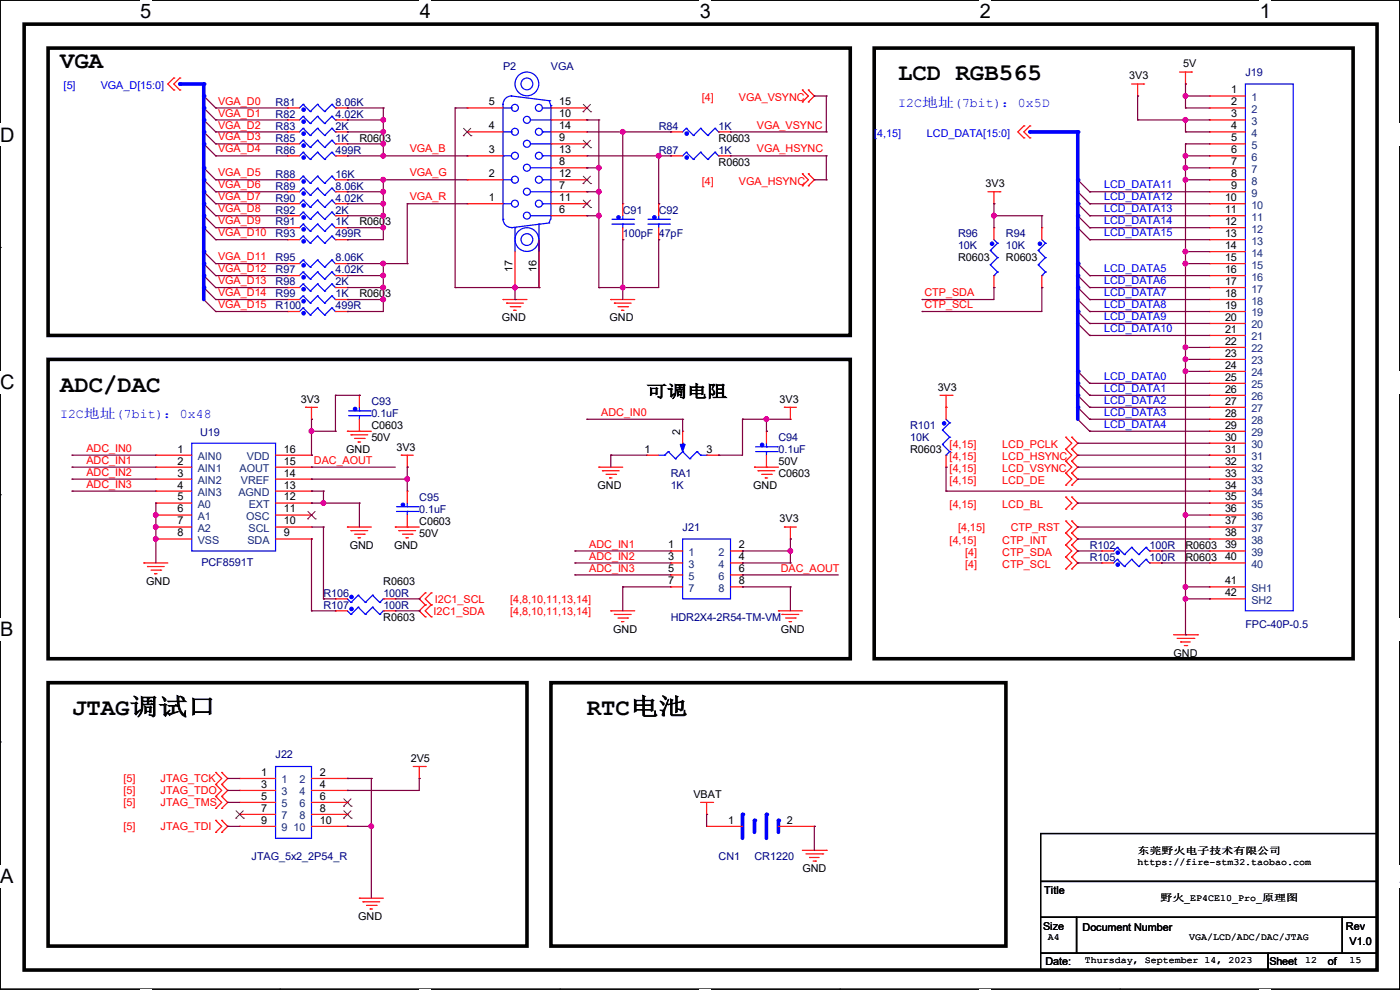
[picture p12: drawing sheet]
<svg xmlns="http://www.w3.org/2000/svg" width="297mm" height="210mm" viewBox="0 0 297 210" stroke-linecap="round" stroke-linejoin="round" font-family="sans-serif">
<defs><g id="words">
<g font-size="5.1">
<text x="12.7" y="14.5">VGA</text>
<text x="190.5" y="17">LCD RGB565</text>
<text x="12.7" y="83.1">ADC/DAC</text>
<text x="15.3" y="151.6">JTAG调试口</text>
<text x="124.5" y="151.6">RTC电池</text>
</g>
<g font-size="4.2">
<text x="29.7" y="3.9">5</text>
<text x="89.1" y="3.9">4</text>
<text x="148.5" y="3.9">3</text>
<text x="207.9" y="3.9">2</text>
<text x="267.3" y="3.9">1</text>
<text x="0" y="30.1">D</text>
<text x="0" y="82.5">C</text>
<text x="0" y="135">B</text>
<text x="0" y="187.4">A</text>
<text x="297" y="187.4">A</text>
</g>
<text font-size="3.6" x="137.2" y="84.2">可调电阻</text>
<g font-size="2.8" fill="#00f">
<text x="190.5" y="22.6">I2C地址(7bit)：0x5D</text>
<text x="12.7" y="88.6">I2C地址(7bit)：0x48</text>
</g>
<g font-size="2.3" fill="#000080">
<text x="106.7" y="14.8">P2</text>
<text x="116.9" y="14.8">VGA</text>
<text x="264.2" y="16.1">J19</text>
<text x="58.5" y="22.4">R81</text>
<text x="71.2" y="22.4">8.06K</text>
<text x="58.5" y="25">R82</text>
<text x="58.5" y="27.5">R83</text>
<text x="71.2" y="25">4.02K</text>
<text x="71.2" y="27.5">2K</text>
<text x="139.7" y="27.5">R84</text>
<text x="152.5" y="27.5">1K</text>
<text x="58.5" y="30.1">R85</text>
<text x="58.5" y="32.6">R86</text>
<text x="71.2" y="30.1">1K</text>
<text x="71.2" y="32.6">499R</text>
<text x="139.7" y="32.6">R87</text>
<text x="152.5" y="32.6">1K</text>
<text x="58.5" y="37.7">R88</text>
<text x="58.5" y="40.2">R89</text>
<text x="71.2" y="37.7">16K</text>
<text x="71.2" y="40.2">8.06K</text>
<text x="58.5" y="42.8">R90</text>
<text x="58.5" y="45.3">R92</text>
<text x="58.5" y="47.8">R91</text>
<text x="71.2" y="42.8">4.02K</text>
<text x="71.2" y="45.3">2K</text>
<text x="71.2" y="47.8">1K</text>
<text x="132.1" y="45.3">C91</text>
<text x="139.7" y="45.3">C92</text>
<text x="58.5" y="50.4">R93</text>
<text x="71.2" y="50.4">499R</text>
<text x="132.1" y="50.4">100pF</text>
<text x="139.7" y="50.4">47pF</text>
<text x="203.2" y="50.4">R96</text>
<text x="203.2" y="52.9">10K</text>
<text x="213.4" y="50.4">R94</text>
<text x="213.4" y="52.9">10K</text>
<text x="58.5" y="55.5">R95</text>
<text x="58.5" y="58">R97</text>
<text x="71.2" y="55.5">8.06K</text>
<text x="71.2" y="58">4.02K</text>
<text x="58.5" y="60.5">R98</text>
<text x="58.5" y="63.1">R99</text>
<text x="58.5" y="65.6">R100</text>
<text x="71.2" y="60.5">2K</text>
<text x="71.2" y="63.1">1K</text>
<text x="71.2" y="65.6">499R</text>
<text x="78.8" y="85.9">C93</text>
<text x="78.8" y="88.5">0.1uF</text>
<text x="42.5" y="92.5">U19</text>
<text x="165.1" y="93.6">C94</text>
<text x="193.1" y="91">R101</text>
<text x="193.1" y="93.6">10K</text>
<text x="142.3" y="101.2">RA1</text>
<text x="165.1" y="96.1">0.1uF</text>
<text x="88.9" y="106.3">C95</text>
<text x="142.3" y="103.7">1K</text>
<text x="88.9" y="108.8">0.1uF</text>
<text x="144.8" y="112.6">J21</text>
<text x="42.7" y="120">PCF8591T</text>
<text x="231.2" y="116.4">R102</text>
<text x="231.2" y="119">R105</text>
<text x="243.9" y="116.4">100R</text>
<text x="243.9" y="119">100R</text>
<text x="68.6" y="126.6">R106</text>
<text x="68.6" y="129.1">R107</text>
<text x="81.3" y="126.6">100R</text>
<text x="81.3" y="129.1">100R</text>
<text x="142.3" y="131.7">HDR2X4-2R54-TM-VM</text>
<text x="264.2" y="133.2">FPC-40P-0.5</text>
<text x="58.5" y="160.9">J22</text>
<text x="53.4" y="182.5">JTAG_5x2_2P54_R</text>
<text x="152.4" y="182.5">CN1</text>
<text x="160.1" y="182.5">CR1220</text>
</g>
<g font-size="2.3">
<text x="239.6" y="16.8">3V3</text>
<text x="251" y="14.3">5V</text>
<text x="103.7" y="22.4">5</text>
<text x="118.7" y="22.4">15</text>
<text x="261.2" y="19.8">1</text>
<text x="261.2" y="22.4">2</text>
<text x="103.7" y="27.4">4</text>
<text x="118.7" y="27.4">14</text>
<text x="118.7" y="30">9</text>
<text x="118.7" y="24.9">10</text>
<text x="261.2" y="24.9">3</text>
<text x="261.2" y="27.4">4</text>
<text x="261.2" y="30">5</text>
<text x="76.2" y="30.1">R0603</text>
<text x="103.7" y="32.5">3</text>
<text x="118.7" y="32.5">13</text>
<text x="118.7" y="35.1">8</text>
<text x="152.4" y="30.1">R0603</text>
<text x="152.4" y="35.1">R0603</text>
<text x="261.2" y="32.5">6</text>
<text x="261.2" y="35.1">7</text>
<text x="103.7" y="37.6">2</text>
<text x="118.7" y="37.6">12</text>
<text x="118.7" y="40.1">7</text>
<text x="209.1" y="39.7">3V3</text>
<text x="261.2" y="37.6">8</text>
<text x="261.2" y="40.1">9</text>
<text x="76.2" y="47.8">R0603</text>
<text x="103.7" y="42.7">1</text>
<text x="118.7" y="42.7">11</text>
<text x="118.7" y="45.2">6</text>
<text x="259.9" y="42.7">10</text>
<text x="259.9" y="45.2">11</text>
<text x="259.9" y="47.8">12</text>
<text x="259.9" y="50.3">13</text>
<text x="259.9" y="52.8">14</text>
<text x="108.7" y="57.7" transform="rotate(-90 108.7 57.7)">17</text>
<text x="113.8" y="57.7" transform="rotate(-90 113.8 57.7)">16</text>
<text x="203.2" y="55.5">R0603</text>
<text x="213.4" y="55.5">R0603</text>
<text x="259.9" y="55.4">15</text>
<text x="259.9" y="57.9">16</text>
<text x="76.2" y="63.1">R0603</text>
<text x="259.9" y="60.5">17</text>
<text x="259.9" y="63">18</text>
<text x="259.9" y="65.5">19</text>
<text x="106.5" y="68.2">GND</text>
<text x="129.3" y="68.2">GND</text>
<text x="259.9" y="68.1">20</text>
<text x="259.9" y="70.6">21</text>
<text x="259.9" y="73.2">22</text>
<text x="259.9" y="75.7">23</text>
<text x="198.9" y="82.9">3V3</text>
<text x="259.9" y="78.2">24</text>
<text x="259.9" y="80.8">25</text>
<text x="259.9" y="83.3">26</text>
<text x="63.8" y="85.4">3V3</text>
<text x="165.4" y="85.4">3V3</text>
<text x="259.9" y="85.9">27</text>
<text x="259.9" y="88.4">28</text>
<text x="78.8" y="91">C0603</text>
<text x="78.8" y="93.6">50V</text>
<text x="84.1" y="95.6">3V3</text>
<text x="144.3" y="92.2" transform="rotate(-90 144.3 92.2)">2</text>
<text x="259.9" y="90.9">29</text>
<text x="259.9" y="93.5">30</text>
<text x="37.6" y="96">1</text>
<text x="37.6" y="98.6">2</text>
<text x="37.6" y="101.1">3</text>
<text x="60.2" y="101.1">14</text>
<text x="60.2" y="98.6">15</text>
<text x="60.2" y="96">16</text>
<text x="73.4" y="96.1">GND</text>
<text x="136.7" y="96">1</text>
<text x="149.9" y="96.1">3</text>
<text x="165.1" y="101.2">C0603</text>
<text x="165.1" y="98.6">50V</text>
<text x="193.1" y="96.1">R0603</text>
<text x="259.9" y="96">31</text>
<text x="259.9" y="98.6">32</text>
<text x="259.9" y="101.1">33</text>
<text x="37.6" y="103.6">4</text>
<text x="37.6" y="106.2">5</text>
<text x="60.2" y="106.2">12</text>
<text x="60.2" y="103.6">13</text>
<text x="126.8" y="103.7">GND</text>
<text x="159.8" y="103.7">GND</text>
<text x="259.9" y="103.6">34</text>
<text x="259.9" y="106.2">35</text>
<text x="37.6" y="108.7">6</text>
<text x="37.6" y="111.3">7</text>
<text x="37.6" y="113.8">8</text>
<text x="60.2" y="113.8">9</text>
<text x="60.2" y="111.3">10</text>
<text x="60.2" y="108.7">11</text>
<text x="88.9" y="111.3">C0603</text>
<text x="88.9" y="113.9">50V</text>
<text x="165.4" y="110.8">3V3</text>
<text x="259.9" y="108.7">36</text>
<text x="259.9" y="111.3">37</text>
<text x="259.9" y="113.8">38</text>
<text x="74.2" y="116.4">GND</text>
<text x="83.6" y="116.4">GND</text>
<text x="141.8" y="116.3">1</text>
<text x="141.8" y="118.9">3</text>
<text x="156.8" y="116.3">2</text>
<text x="156.8" y="118.9">4</text>
<text x="251.5" y="116.4">R0603</text>
<text x="251.5" y="119">R0603</text>
<text x="259.9" y="116.3">39</text>
<text x="259.9" y="118.9">40</text>
<text x="31" y="124">GND</text>
<text x="81.3" y="124">R0603</text>
<text x="141.8" y="121.4">5</text>
<text x="141.8" y="124">7</text>
<text x="156.8" y="121.4">6</text>
<text x="156.8" y="124">8</text>
<text x="259.9" y="124">41</text>
<text x="81.3" y="131.7">R0603</text>
<text x="259.9" y="126.5">42</text>
<text x="130.1" y="134.2">GND</text>
<text x="165.7" y="134.2">GND</text>
<text x="249" y="139.3">GND</text>
<text x="87.2" y="161.6">2V5</text>
<text x="55.4" y="164.6">1</text>
<text x="55.4" y="167.1">3</text>
<text x="67.9" y="164.6">2</text>
<text x="67.9" y="167.1">4</text>
<text x="55.4" y="169.7">5</text>
<text x="55.4" y="172.2">7</text>
<text x="67.9" y="169.7">6</text>
<text x="67.9" y="172.2">8</text>
<text x="147.1" y="169.2">VBAT</text>
<text x="55.4" y="174.8">9</text>
<text x="67.9" y="174.8">10</text>
<text x="154.5" y="174.8">1</text>
<text x="166.9" y="174.8">2</text>
<text x="170.2" y="185">GND</text>
<text x="221.5" y="189.6">Title</text>
<text x="76" y="195.2">GND</text>
<text x="221.3" y="197.2">Size</text>
<text x="229.7" y="197.4">Document Number</text>
<text x="285.5" y="197.2">Rev</text>
<text x="286.3" y="200.5">V1.0</text>
<text x="221.8" y="204.8">Date:</text>
<text x="269.3" y="204.8">Sheet</text>
<text x="281.7" y="204.8">of</text>
</g>
<g font-size="2.3" fill="#00f">
<text x="13.5" y="18.9">[5]</text>
<text x="21.4" y="18.9">VGA_D[15:0]</text>
<text x="185.5" y="29">[4,15]</text>
<text x="196.6" y="29">LCD_DATA[15:0]</text>
<text x="234.2" y="40">LCD_DATA11</text>
<text x="234.2" y="42.5">LCD_DATA12</text>
<text x="234.2" y="45">LCD_DATA13</text>
<text x="234.2" y="47.6">LCD_DATA14</text>
<text x="234.2" y="50.1">LCD_DATA15</text>
<text x="234.2" y="57.7">LCD_DATA5</text>
<text x="234.2" y="60.3">LCD_DATA6</text>
<text x="234.2" y="62.8">LCD_DATA7</text>
<text x="234.2" y="65.4">LCD_DATA8</text>
<text x="234.2" y="67.9">LCD_DATA9</text>
<text x="234.2" y="70.4">LCD_DATA10</text>
<text x="234.2" y="80.6">LCD_DATA0</text>
<text x="234.2" y="83.1">LCD_DATA1</text>
<text x="234.2" y="88.2">LCD_DATA3</text>
<text x="234.2" y="85.7">LCD_DATA2</text>
<text x="234.2" y="90.8">LCD_DATA4</text>
</g>
<g font-size="2.3" fill="#f00">
<text x="46.3" y="22.2">VGA_D0</text>
<text x="148.9" y="21.4">[4]</text>
<text x="156.8" y="21.4">VGA_VSYNC</text>
<text x="46.3" y="24.7">VGA_D1</text>
<text x="46.3" y="27.3">VGA_D2</text>
<text x="46.3" y="29.8">VGA_D3</text>
<text x="160.6" y="27.3">VGA_VSYNC</text>
<text x="46.3" y="32.3">VGA_D4</text>
<text x="86.9" y="32.3">VGA_B</text>
<text x="160.6" y="32.3">VGA_HSYNC</text>
<text x="46.3" y="40">VGA_D6</text>
<text x="46.3" y="37.4">VGA_D5</text>
<text x="86.9" y="37.4">VGA_G</text>
<text x="148.9" y="39.2">[4]</text>
<text x="156.8" y="39.2">VGA_HSYNC</text>
<text x="46.3" y="42.5">VGA_D7</text>
<text x="46.3" y="45">VGA_D8</text>
<text x="46.3" y="47.6">VGA_D9</text>
<text x="86.9" y="42.5">VGA_R</text>
<text x="46.3" y="50.1">VGA_D10</text>
<text x="46.3" y="55.2">VGA_D11</text>
<text x="46.3" y="57.7">VGA_D12</text>
<text x="46.3" y="60.3">VGA_D13</text>
<text x="46.3" y="62.8">VGA_D14</text>
<text x="46.3" y="65.4">VGA_D15</text>
<text x="196.1" y="62.8">CTP_SDA</text>
<text x="196.1" y="65.4">CTP_SCL</text>
<text x="127.6" y="88.2">ADC_IN0</text>
<text x="18.3" y="95.8">ADC_IN0</text>
<text x="201.5" y="95.1">[4,15]</text>
<text x="212.6" y="95.1">LCD_PCLK</text>
<text x="18.3" y="98.4">ADC_IN1</text>
<text x="18.3" y="100.9">ADC_IN2</text>
<text x="66.6" y="98.4">DAC_AOUT</text>
<text x="201.5" y="100.2">[4,15]</text>
<text x="201.5" y="97.6">[4,15]</text>
<text x="212.6" y="100.2">LCD_VSYNC</text>
<text x="212.6" y="97.6">LCD_HSYNC</text>
<text x="18.3" y="103.5">ADC_IN3</text>
<text x="201.5" y="102.7">[4,15]</text>
<text x="201.5" y="107.8">[4,15]</text>
<text x="212.6" y="102.7">LCD_DE</text>
<text x="212.6" y="107.8">LCD_BL</text>
<text x="203.2" y="112.6">[4,15]</text>
<text x="214.4" y="112.6">CTP_RST</text>
<text x="125" y="116.2">ADC_IN1</text>
<text x="125" y="118.7">ADC_IN2</text>
<text x="201.5" y="115.4">[4,15]</text>
<text x="204.8" y="117.9">[4]</text>
<text x="212.6" y="117.9">CTP_SDA</text>
<text x="212.6" y="115.4">CTP_INT</text>
<text x="125" y="121.2">ADC_IN3</text>
<text x="165.7" y="121.2">DAC_AOUT</text>
<text x="204.8" y="120.5">[4]</text>
<text x="212.6" y="120.5">CTP_SCL</text>
<text x="92" y="130.4">I2C1_SDA</text>
<text x="92.2" y="127.8">I2C1_SCL</text>
<text x="108.2" y="130.4">[4,8,10,11,13,14]</text>
<text x="108.2" y="127.8">[4,8,10,11,13,14]</text>
<text x="26.2" y="165.9">[5]</text>
<text x="34.1" y="165.9">JTAG_TCK</text>
<text x="26.2" y="171">[5]</text>
<text x="26.2" y="168.5">[5]</text>
<text x="34.1" y="171">JTAG_TMS</text>
<text x="34.1" y="168.5">JTAG_TDO</text>
<text x="26.2" y="176.1">[5]</text>
<text x="34.1" y="176.1">JTAG_TDI</text>
</g>
<g font-size="2.3" fill="#004080">
<text x="265.5" y="21.4">1</text>
<text x="265.5" y="24">2</text>
<text x="265.5" y="26.5">3</text>
<text x="265.5" y="29">4</text>
<text x="265.5" y="31.6">5</text>
<text x="265.5" y="34.1">6</text>
<text x="265.5" y="36.7">7</text>
<text x="265.5" y="39.2">8</text>
<text x="265.5" y="41.7">9</text>
<text x="265.5" y="44.3">10</text>
<text x="265.5" y="46.8">11</text>
<text x="265.5" y="49.4">12</text>
<text x="265.5" y="51.9">13</text>
<text x="265.5" y="54.4">14</text>
<text x="265.5" y="57">15</text>
<text x="265.5" y="59.5">16</text>
<text x="265.5" y="62.1">17</text>
<text x="265.5" y="64.6">18</text>
<text x="265.5" y="67.1">19</text>
<text x="265.5" y="69.7">20</text>
<text x="265.5" y="72.2">21</text>
<text x="265.5" y="74.8">22</text>
<text x="265.5" y="77.3">23</text>
<text x="265.5" y="79.8">24</text>
<text x="265.5" y="82.4">25</text>
<text x="265.5" y="84.9">26</text>
<text x="265.5" y="87.5">27</text>
<text x="265.5" y="90">28</text>
<text x="265.5" y="92.5">29</text>
<text x="265.5" y="95.1">30</text>
<text x="42" y="97.6">AIN0</text>
<text x="42" y="100.2">AIN1</text>
<text x="50.8" y="100.2">AOUT</text>
<text x="52.4" y="97.6">VDD</text>
<text x="265.5" y="97.6">31</text>
<text x="265.5" y="100.2">32</text>
<text x="42" y="102.7">AIN2</text>
<text x="42" y="105.2">AIN3</text>
<text x="42" y="107.8">A0</text>
<text x="50.6" y="105.2">AGND</text>
<text x="51.1" y="102.7">VREF</text>
<text x="52.8" y="107.8">EXT</text>
<text x="265.5" y="102.7">33</text>
<text x="265.5" y="105.2">34</text>
<text x="265.5" y="107.8">35</text>
<text x="42" y="110.3">A1</text>
<text x="42" y="112.9">A2</text>
<text x="52.2" y="110.3">OSC</text>
<text x="52.7" y="112.9">SCL</text>
<text x="265.5" y="110.3">36</text>
<text x="265.5" y="112.9">37</text>
<text x="42" y="115.4">VSS</text>
<text x="52.5" y="115.4">SDA</text>
<text x="146.1" y="117.9">1</text>
<text x="152.4" y="117.9">2</text>
<text x="265.5" y="115.4">38</text>
<text x="265.5" y="117.9">39</text>
<text x="146.1" y="120.5">3</text>
<text x="146.1" y="123">5</text>
<text x="146.1" y="125.6">7</text>
<text x="152.4" y="120.5">4</text>
<text x="152.4" y="123">6</text>
<text x="152.4" y="125.6">8</text>
<text x="265.5" y="120.5">40</text>
<text x="265.5" y="125.6">SH1</text>
<text x="265.5" y="128.1">SH2</text>
<text x="59.7" y="166.2">1</text>
<text x="63.5" y="166.2">2</text>
<text x="59.7" y="168.7">3</text>
<text x="59.7" y="171.3">5</text>
<text x="59.7" y="173.8">7</text>
<text x="63.5" y="168.7">4</text>
<text x="63.5" y="171.3">6</text>
<text x="63.5" y="173.8">8</text>
<text x="59.7" y="176.4">9</text>
<text x="62.3" y="176.4">10</text>
</g>
<g font-size="2">
<text x="241.3" y="181.2">东莞野火电子技术有限公司</text>
<text x="241.3" y="183.5">https://fire-stm32.taobao.com</text>
<text x="246.2" y="191.1">野火_EP4CE10_Pro_原理图</text>
<text x="222.3" y="199.5">A4</text>
<text x="252.3" y="199.5">VGA/LCD/ADC/DAC/JTAG</text>
<text x="230.2" y="204.3">Thursday, September 14, 2023</text>
<text x="276.9" y="204.3">12</text>
<text x="286.3" y="204.3">15</text>
</g>
</g></defs>
<path d="M0 0h297v209.8h-297z" fill="none" stroke="#000" stroke-width=".25"/>
<g fill="#fff">
<path d="M29.7 0h2.4v4.8h-2.4z"/>
<path d="M29.7 209.8h2.4v.2h-2.4z"/>
</g>
<path d="M59.4 0h.1M59.4 209.8h.1" fill="none" stroke="#000" stroke-width=".25"/>
<g fill="#fff">
<path d="M89.1 0h2.3v4.8h-2.3z"/>
<path d="M89.1 209.8h2.3v.2h-2.3z"/>
</g>
<path d="M118.8 0h.1M118.8 209.8h.1" fill="none" stroke="#000" stroke-width=".25"/>
<g fill="#fff">
<path d="M148.5 0h2.3v4.8h-2.3z"/>
<path d="M148.5 209.8h2.3v.2h-2.3z"/>
</g>
<path d="M178.2 0h.1M178.2 209.8h.1" fill="none" stroke="#000" stroke-width=".25"/>
<g fill="#fff">
<path d="M207.9 0h2.3v4.8h-2.3z"/>
<path d="M207.9 209.8h2.3v.2h-2.3z"/>
</g>
<path d="M237.6 0h.1M237.6 209.8h.1" fill="none" stroke="#000" stroke-width=".25"/>
<g fill="#fff">
<path d="M267.3 0h2.3v4.8h-2.3z"/>
<path d="M267.3 209.8h2.3v.2h-2.3z"/>
<path d="M0 26.2h3.1v4.8h-3.1z"/>
<path d="M297 26.2v4.8z"/>
<path d="M0 78.7h3.1v4.7h-3.1z"/>
<path d="M297 78.7v4.7z"/>
</g>
<path d="M0 52.5h.1M297 52.5h.1" fill="none" stroke="#000" stroke-width=".25"/>
<g fill="#fff">
<path d="M0 131.1h2.9v4.8h-2.9z"/>
<path d="M297 131.1v4.8z"/>
</g>
<path d="M0 104.9h.1M297 104.9h.1" fill="none" stroke="#000" stroke-width=".25"/>
<g fill="#fff">
<path d="M0 183.6h2.9v4.7h-2.9z"/>
<path d="M296.9 183.6h.1v4.7h-.1z"/>
</g>
<path d="M0 157.4h.1M297 157.4h.1M220.8 176.8h71.3v10.2h-71.3zM220.8 187h71.3v7.6h-71.3zM220.8 194.6h7.6v7.6h-7.6zM228.4 194.6h56.4v7.6h-56.4zM284.8 194.6h7.3v7.6h-7.3zM220.8 202.2h48.2v3.6h-48.2zM269 202.2h23.1v3.6h-23.1z" fill="none" stroke="#000" stroke-width=".25"/>
<path d="M5.1 5.1h287v200.7h-287zM10.2 10.2h170.2v61h-170.2zM185.5 10.2h101.6v129.5h-101.6zM10.2 76.2h170.2v63.5h-170.2zM10.2 144.8h101.6v55.9h-101.6zM116.9 144.8h96.5v55.9h-96.5z" fill="none" stroke="#000" stroke-width=".76"/>
<g fill="none" stroke="#f00" stroke-width=".25">
<path d="M36.9 16.6h.1M36.9 19.1h.1M36.9 16.6l-1.3 1.2 1.3 1.3M38.1 16.6h.1M38.1 19.1h.1M38.1 16.6l-1.2 1.2 1.2 1.3M170.2 19.1h.1M170.2 19.1l1.3 1.3-1.3 1.2M171.5 19.1h.1M171.5 19.1l1.3 1.3-1.3 1.2M240.1 17.8h2.5M241.3 17.8v2.6"/>
<path d="M242.6 17.8h.1M250.2 15.3h2.6M251.5 17.8h.1M251.5 15.3v2.5M252.8 15.3h.1M61 38.1h.1M61 22.9h.1M61 25.4h.1M61 28h.1M61 30.5h.1M61 38.1h2.5M61 22.9h2.5"/>
<path d="M61 25.4h2.5M61 28h2.5M61 30.5h2.5M71.2 38.1h2.5M71.2 22.9h2.5M71.2 25.4h2.5M71.2 28h2.5M71.2 30.5h2.5M73.7 38.1h.1M73.7 22.9h.1M73.7 25.4h.1M73.7 28h.1"/>
<path d="M73.7 30.5h.1M99.1 28h.1M99.1 33.1h.1M99.1 38.1h.1M99.1 22.9h.1M99.1 38.1h7.6M99.1 22.9h7.6M99.1 28h7.6M99.1 33.1h7.6M116.9 38.1h7.6M116.9 22.9h7.6M116.9 25.4h7.6"/>
<path d="M116.9 28h7.6M116.9 30.5h7.6M116.9 33.1h7.6M116.9 35.6h7.6M124.5 38.1h.1M124.5 33.1h.1M124.5 28h.1M124.5 22.9h.1M124.5 35.6h.1M124.5 30.5h.1M124.5 25.4h.1M142.3 28h.1"/>
<path d="M142.3 28h2.5M152.4 28h2.6M155 28h.1M170.2 21.6h.1M170.2 39.4h.1M170.2 36.9h.1M170.2 36.9l1.3 1.2-1.3 1.3M171.5 21.6h.1M171.5 36.9h.1M171.5 39.4h.1M171.5 36.9l1.3 1.2-1.3 1.3M217.2 26.7h.1"/>
<path d="M217.2 29.3h.1M217.2 26.7l-1.3 1.3 1.3 1.3M218.5 26.7h.1M218.5 29.3h.1M218.5 26.7l-1.3 1.3 1.3 1.3M241.3 20.4h.1M256.6 20.4h.1M256.6 22.9h.1M256.6 25.4h.1M256.6 28h.1M256.6 30.5h.1M256.6 33.1h.1"/>
<path d="M256.6 35.6h.1M256.6 38.1h.1M256.6 38.1h7.6M256.6 22.9h7.6M256.6 25.4h7.6M256.6 20.4h7.6M256.6 28h7.6M256.6 30.5h7.6M256.6 33.1h7.6M256.6 35.6h7.6M61 50.8h.1M61 55.9h.1"/>
<path d="M61 58.5h.1M61 40.7h.1M61 40.7h2.5M61 50.8h2.5M61 55.9h2.5M61 58.5h2.5M71.2 40.7h2.5M71.2 50.8h2.5M71.2 55.9h2.5M71.2 58.5h2.5M73.7 50.8h.1M73.7 55.9h.1"/>
<path d="M73.7 58.5h.1M73.7 40.7h.1M99.1 43.2h.1M99.1 43.2h7.6M109.3 53.4v7.6M114.3 53.4v7.6M116.9 40.7h7.6M116.9 43.2h7.6M116.9 45.8h7.6M124.5 43.2h.1M124.5 45.8h.1M124.5 40.7h.1"/>
<path d="M132.1 43.2h.1M132.1 50.8h.1M132.1 43.2v2.6M132.1 48.3v2.5M209.6 40.7h2.5M210.9 43.2h.1M210.9 40.7v2.5M212.1 40.7h.1M256.6 40.7h.1M256.6 43.2h.1M256.6 45.8h.1M256.6 48.3h.1"/>
<path d="M256.6 50.8h.1M256.6 53.4h.1M256.6 55.9h.1M256.6 58.5h.1M256.6 40.7h7.6M256.6 50.8h7.6M256.6 43.2h7.6M256.6 45.8h7.6M256.6 48.3h7.6M256.6 53.4h7.6M256.6 55.9h7.6M256.6 58.5h7.6"/>
<path d="M61 61h.1M61 61h2.5M71.2 61h2.5M73.7 61h.1M106.7 63.5h.1M106.7 63.5h5.1M107.5 64.3h.1M107.5 64.3h3.5M108.2 65.1h2.1M109 65.8h.1M109 65.8h.5M109.3 61h.1"/>
<path d="M110.3 65.1h.1M114.3 61h.1M129.6 63.5h.1M129.6 63.5h5.1M130.3 64.3h.1M130.3 64.3h3.6M131.1 65.1h2M131.9 65.8h.1M131.9 65.8h.5M133.1 65.1h.1M256.6 61h.1M256.6 63.5h.1"/>
<path d="M256.6 66.1h.1M256.6 68.6h.1M256.6 71.2h.1M256.6 73.7h.1M256.6 76.2h.1M256.6 78.8h.1M256.6 63.5h7.6M256.6 61h7.6M256.6 66.1h7.6M256.6 68.6h7.6M256.6 71.2h7.6M256.6 73.7h7.6"/>
<path d="M256.6 76.2h7.6M256.6 78.8h7.6M33.1 96.6h.1M33.1 99.1h.1M33.1 96.6h7.6M33.1 99.1h7.6M58.5 96.6h7.6M58.5 99.1h7.6M64.8 86.4h.1M64.8 86.4h2.6M66.1 88.9h.1M66.1 99.1h.1"/>
<path d="M66.1 96.6h.1M66.1 86.4v2.5M73.7 91.5h.1M73.7 91.5h5.1M74.5 92.2h.1M74.5 92.2h3.5M75.2 93h2.1M76 93.8h.1M76 93.8h.5M76.2 83.9h.1M76.2 91.5h.1M76.2 83.9v2.5"/>
<path d="M76.2 88.9v2.6M77.3 93h.1M85.1 96.6h.1M85.1 96.6h2.6M86.4 99.1h.1M86.4 96.6v2.5M127 99.1h.1M127 99.1h5.1M127.8 99.9h.1M127.8 99.9h3.6M137.2 96.6h.1M137.2 96.6h2.5"/>
<path d="M144.8 91.5h.1M144.8 91.5v2.5M149.9 96.6h2.5M152.4 96.6h.1M160.1 99.1h.1M160.1 99.1h5M160.8 99.9h.1M160.8 99.9h3.6M162.6 91.5h.1M162.6 99.1h.1M162.6 91.5v2.5M162.6 96.6v2.5"/>
<path d="M166.4 86.4h.1M166.4 86.4h2.6M167.7 88.9h.1M167.7 86.4v2.5M199.4 83.9h2.6M200.7 86.4h.1M200.7 99.1h.1M200.7 83.9v5M200.7 96.6v2.5M202 83.9h.1M226.1 97.8h.1M226.1 95.3h.1"/>
<path d="M226.1 92.8h.1M226.1 97.8l1.3 1.3-1.3 1.3M226.1 92.8l1.3 1.2-1.3 1.3M226.1 95.3l1.3 1.3-1.3 1.2M227.4 97.8h.1M227.4 92.8h.1M227.4 95.3h.1M227.4 97.8l1.2 1.3-1.2 1.3M227.4 92.8l1.2 1.2-1.2 1.3M227.4 95.3l1.2 1.3-1.2 1.2M256.6 81.3h.1M256.6 83.9h.1"/>
<path d="M256.6 86.4h.1M256.6 88.9h.1M256.6 91.5h.1M256.6 94h.1M256.6 96.6h.1M256.6 99.1h.1M256.6 83.9h7.6M256.6 86.4h7.6M256.6 91.5h7.6M256.6 96.6h7.6M256.6 99.1h7.6M256.6 81.3h7.6"/>
<path d="M256.6 88.9h7.6M256.6 94h7.6M30.5 119.4h.1M30.5 119.4h5.1M33.1 101.6h.1M33.1 104.2h.1M33.1 106.7h.1M33.1 109.3h.1M33.1 111.8h.1M33.1 114.3h.1M33.1 111.8h7.6M33.1 101.6h7.6"/>
<path d="M33.1 104.2h7.6M33.1 106.7h7.6M33.1 109.3h7.6M33.1 114.3h7.6M58.5 111.8h7.6M58.5 101.6h7.6M58.5 104.2h7.6M58.5 106.7h7.6M58.5 109.3h7.6M58.5 114.3h7.6M66.1 114.3h.1M66.1 111.8h.1"/>
<path d="M66.1 109.3h.1M66.1 106.7h.1M66.1 104.2h.1M66.1 101.6h.1M73.7 111.8h.1M73.7 111.8h5.1M74.5 112.6h.1M74.5 112.6h3.5M75.2 113.3h2.1M76 114.1h.1M76 114.1h.5M77.3 113.3h.1"/>
<path d="M83.9 111.8h.1M83.9 111.8h5M84.6 112.6h.1M84.6 112.6h3.6M85.4 113.3h2M86.1 114.1h.1M86.1 114.1h.6M87.4 113.3h.1M128.6 100.6h2M129.3 101.4h.1M129.3 101.4h.5M130.6 100.6h.1"/>
<path d="M142.3 116.9h.1M142.3 119.4h.1M142.3 119.4h2.5M142.3 116.9h2.5M155 119.4h2.5M155 116.9h2.5M157.5 116.9h.1M157.5 119.4h.1M161.6 100.6h2M162.3 101.4h.1M162.3 101.4h.6M163.6 100.6h.1"/>
<path d="M166.4 111.8h.1M166.4 111.8h2.6M167.7 114.3h.1M167.7 111.8v2.5M226.1 118.2h.1M226.1 115.6h.1M226.1 100.4h.1M226.1 102.9h.1M226.1 108h.1M226.1 105.5h.1M226.1 113.1h.1M226.1 110.5h.1"/>
<path d="M226.1 115.6l1.3 1.3-1.3 1.3M226.1 118.2l1.3 1.2-1.3 1.3M226.1 100.4l1.3 1.2-1.3 1.3M226.1 105.5l1.3 1.2-1.3 1.3M226.1 113.1l1.3 1.2-1.3 1.3M226.1 110.5l1.3 1.3-1.3 1.3M227.4 115.6h.1M227.4 118.2h.1M227.4 100.4h.1M227.4 102.9h.1M227.4 105.5h.1M227.4 108h.1"/>
<path d="M227.4 113.1h.1M227.4 110.5h.1M227.4 115.6l1.2 1.3-1.2 1.3M227.4 118.2l1.2 1.2-1.2 1.3M227.4 100.4l1.2 1.2-1.2 1.3M227.4 105.5l1.2 1.2-1.2 1.3M227.4 113.1l1.2 1.2-1.2 1.3M227.4 110.5l1.2 1.3-1.2 1.3M233.7 116.9h.1M233.7 116.9h2.6M243.9 116.9h2.5M246.4 116.9h.1"/>
<path d="M256.6 101.6h.1M256.6 104.2h.1M256.6 106.7h.1M256.6 109.3h.1M256.6 111.8h.1M256.6 114.3h.1M256.6 116.9h.1M256.6 119.4h.1M256.6 119.4h7.6M256.6 111.8h7.6M256.6 101.6h7.6M256.6 104.2h7.6"/>
<path d="M256.6 106.7h7.6M256.6 109.3h7.6M256.6 114.3h7.6M256.6 116.9h7.6M31.3 120.2h.1M31.3 120.2h3.5M32 120.9h2.1M32.8 121.7h.1M32.8 121.7h.5M34.1 120.9h.1M71.2 127h.1M71.2 129.6h.1"/>
<path d="M71.2 129.6h2.5M71.2 127h2.5M81.3 129.6h2.6M81.3 127h2.6M83.9 127h.1M83.9 129.6h.1M90.2 128.3h.1M90.2 130.9h.1M90.2 125.8h.1M90.2 128.3l-1.3 1.3 1.3 1.3M90.2 125.8l-1.3 1.2 1.3 1.3M91.5 130.9h.1"/>
<path d="M91.5 128.3h.1M91.5 125.8h.1M91.5 125.8l-1.3 1.2 1.3 1.3M91.5 128.3l-1.3 1.3 1.3 1.3M129.6 129.6h.1M129.6 129.6h5.1M130.3 130.3h.1M130.3 130.3h3.6M131.1 131.1h2M131.9 131.9h.1M131.9 131.9h.5M133.1 131.1h.1"/>
<path d="M142.3 122h.1M142.3 124.5h.1M142.3 122h2.5M142.3 124.5h2.5M155 122h2.5M155 124.5h2.5M157.5 122h.1M157.5 124.5h.1M165.1 129.6h.1M165.1 129.6h5.1M165.9 130.3h.1M165.9 130.3h3.6"/>
<path d="M166.7 131.1h2M167.4 131.9h.1M167.4 131.9h.5M168.7 131.1h.1M226.1 120.7h.1M227.4 120.7h.1M249 134.7h5M249.7 135.4h3.6M250.5 136.2h.1M250.5 136.2h2M251.2 136.9h.6M251.8 136.9h.1"/>
<path d="M253.3 135.4h.1M254 134.7h.1M256.6 124.5h.1M256.6 127h.1M256.6 127h7.6M256.6 124.5h7.6M45.8 176.6h.1M45.8 174h.1M45.8 171.5h.1M45.8 169h.1M45.8 166.4h.1M45.8 163.9h.1"/>
<path d="M45.8 174l1.2 1.3-1.2 1.3M45.8 169l1.2 1.2-1.2 1.3M45.8 163.9l1.2 1.2-1.2 1.3M45.8 166.4l1.2 1.3-1.2 1.3M47 174h.1M47 176.6h.1M47 169h.1M47 171.5h.1M47 163.9h.1M47 166.4h.1M47 174l1.3 1.3-1.3 1.3M47 169l1.3 1.2-1.3 1.3"/>
<path d="M47 163.9l1.3 1.2-1.3 1.3M47 166.4l1.3 1.3-1.3 1.3M50.8 165.1h.1M50.8 167.7h.1M50.8 170.2h.1M50.8 172.8h.1M50.8 175.3h.1M50.8 170.2h7.7M50.8 165.1h7.7M50.8 167.7h7.7M50.8 172.8h7.7M50.8 175.3h7.7"/>
<path d="M66.1 170.2h7.6M66.1 165.1h7.6M66.1 167.7h7.6M66.1 172.8h7.6M66.1 175.3h7.6M73.7 165.1h.1M73.7 167.7h.1M73.7 170.2h.1M73.7 172.8h.1M73.7 175.3h.1M87.7 162.6h2.5M88.9 165.1h.1"/>
<path d="M88.9 162.6v2.5M90.2 162.6h.1M148.6 170.2h2.6M149.9 172.8h.1M149.9 170.2v2.6M151.2 170.2h.1M76.2 190.5h.1M76.2 190.5h5.1M77 191.3h.1M77 191.3h3.6M77.8 192.1h2M78.5 192.8h.1"/>
<path d="M78.5 192.8h.5M79.8 192.1h.1M170.2 180.4h5.1M171 181.1h3.5M171.7 181.9h.1M171.7 181.9h2.1M172.5 182.7h.5M173 182.7h.1M174.5 181.1h.1M175.3 180.4h.1"/>
</g>
<g fill="none" stroke="#800040" stroke-width=".25">
<path d="M43.2 20.4h.1M43.2 22.9h.1M43.2 25.4h.1M43.2 28h.1M43.2 30.5h.1M43.2 35.6h.1M43.2 38.1h.1M43.2 20.4l2.6 2.5M43.2 22.9l2.6 2.5M43.2 25.4l2.6 2.6M43.2 28l2.6 2.5M43.2 30.5l2.6 2.6"/>
<path d="M43.2 35.6l2.6 2.5M43.2 38.1l2.6 2.6M228.6 38.1l2.6 2.6M43.2 40.7h.1M43.2 43.2h.1M43.2 45.8h.1M43.2 48.3h.1M43.2 53.4h.1M43.2 55.9h.1M43.2 58.5h.1M43.2 40.7l2.6 2.5M43.2 43.2l2.6 2.6"/>
<path d="M43.2 45.8l2.6 2.5M43.2 48.3l2.6 2.5M43.2 53.4l2.6 2.5M43.2 55.9l2.6 2.6M43.2 58.5l2.6 2.5M228.6 58.5l2.6 2.5M228.6 55.9l2.6 2.6M228.6 48.3l2.6 2.5M228.6 45.8l2.6 2.5M228.6 43.2l2.6 2.6M228.6 40.7l2.6 2.5M231.2 58.5h.1"/>
<path d="M231.2 50.8h.1M231.2 48.3h.1M231.2 45.8h.1M231.2 43.2h.1M231.2 40.7h.1M43.2 61h.1M43.2 63.5h.1M43.2 61l2.6 2.5M43.2 63.5l2.6 2.6M228.6 78.8l2.6 2.5M228.6 68.6l2.6 2.6M228.6 66.1l2.6 2.5"/>
<path d="M228.6 63.5l2.6 2.6M228.6 61l2.6 2.5M231.2 71.2h.1M231.2 68.6h.1M231.2 66.1h.1M231.2 63.5h.1M231.2 61h.1M228.6 88.9l2.6 2.6M228.6 86.4l2.6 2.5M228.6 83.9l2.6 2.5M228.6 81.3l2.6 2.6M231.2 91.5h.1"/>
<path d="M231.2 88.9h.1M231.2 86.4h.1M231.2 83.9h.1M231.2 81.3h.1"/>
</g>
<g fill="none" stroke="#00f" stroke-width=".25">
<path d="M264.2 17.8h10.2v111.8h-10.2zM64.3 37.4h.1M64.3 22.1h.1M64.3 24.7h.1M64.3 27.2h.1M64.3 39.9h.1M64.3 29.8h.1M64.3 37.4l-.8 .7M64.3 37.4l1.5 1.5M64.3 22.1l-.8 .8M64.3 22.1l1.5 1.6M64.3 24.7l-.8 .7"/>
<path d="M64.3 24.7l1.5 1.5M64.3 27.2l-.8 .8M64.3 27.2l1.5 1.5M64.3 39.9l-.8 .8M64.3 39.9l1.5 1.5M64.3 29.8l-.8 .7M64.3 29.8l1.5 1.5M65.8 38.9h.1M65.8 23.7h.1M65.8 26.2h.1M65.8 28.7h.1M65.8 31.3h.1"/>
<path d="M67.4 37.4h.1M67.4 22.1h.1M67.4 24.7h.1M67.4 27.2h.1M67.4 39.9h.1M67.4 29.8h.1M67.4 37.4l-1.6 1.5M67.4 37.4l1.5 1.5M67.4 22.1l-1.6 1.6M67.4 22.1l1.5 1.6M67.4 24.7l-1.6 1.5M67.4 24.7l1.5 1.5"/>
<path d="M67.4 27.2l-1.6 1.5M67.4 27.2l1.5 1.5M67.4 39.9l-1.6 1.5M67.4 39.9l1.5 1.5M67.4 29.8l-1.6 1.5M67.4 29.8l1.5 1.5M68.9 38.9h.1M68.9 23.7h.1M68.9 26.2h.1M68.9 28.7h.1M68.9 31.3h.1M70.4 37.4h.1"/>
<path d="M70.4 22.1h.1M70.4 24.7h.1M70.4 27.2h.1M70.4 39.9h.1M70.4 29.8h.1M70.4 37.4l-1.5 1.5M70.4 37.4l.8 .7M70.4 22.1l-1.5 1.6M70.4 22.1l.8 .8M70.4 24.7l-1.5 1.5M70.4 24.7l.8 .7M70.4 27.2l-1.5 1.5"/>
<path d="M70.4 27.2l.8 .8M70.4 39.9l-1.5 1.5M70.4 39.9l.8 .8M70.4 29.8l-1.5 1.5M70.4 29.8l.8 .7M71.2 38.1h.1M71.2 22.9h.1M71.2 25.4h.1M71.2 28h.1M71.2 30.5h.1M106.7 33.1h.1M106.7 28h1.8"/>
<path d="M106.7 33.1h1.8M106.7 38.1h1.8M106.7 22.9h1.8M108.5 38.1h.1M108.5 28h.1M108.5 22.9h.1M112.6 25.4h4.3M112.6 30.5h4.3M112.6 35.6h4.3M115.1 28h.1M115.1 33.1h.1M115.1 38.1h.1"/>
<path d="M115.1 28h1.8M115.1 33.1h1.8M115.1 38.1h1.8M115.1 22.9h1.8M116.5 21.4l.4 1M116.6 21.4h.1M116.6 21.4l-8.1-1a1.76 1.76 0 0 0-1.8 1.7v24.4M116.9 25.4h.1M116.9 30.5h.1M116.9 35.6h.1M116.9 22.9h.1M116.9 22.4h.1"/>
<path d="M116.9 22.4v24.1M145.6 27.2h.1M145.6 27.2l-.8 .8M145.6 27.2l1.5 1.5M147.1 28.7h.1M148.6 27.2h.1M148.6 27.2l-1.5 1.5M148.6 27.2l1.6 1.5M150.2 28.7h.1M151.7 27.2h.1M151.7 27.2l-1.5 1.5M151.7 27.2l.7 .8"/>
<path d="M152.4 28h.1M64.3 50.1h.1M64.3 55.2h.1M64.3 57.7h.1M64.3 50.1l-.8 .7M64.3 50.1l1.5 1.5M64.3 55.2l-.8 .7M64.3 55.2l1.5 1.5M64.3 57.7l-.8 .8M64.3 57.7l1.5 1.5M65.8 51.6h.1M65.8 56.7h.1"/>
<path d="M65.8 59.2h.1M65.8 41.4h.1M67.4 50.1h.1M67.4 55.2h.1M67.4 57.7h.1M67.4 50.1l-1.6 1.5M67.4 50.1l1.5 1.5M67.4 55.2l-1.6 1.5M67.4 55.2l1.5 1.5M67.4 57.7l-1.6 1.5M67.4 57.7l1.5 1.5M68.9 51.6h.1"/>
<path d="M68.9 56.7h.1M68.9 59.2h.1M68.9 41.4h.1M70.4 50.1h.1M70.4 55.2h.1M70.4 57.7h.1M70.4 50.1l-1.5 1.5M70.4 50.1l.8 .7M70.4 55.2l-1.5 1.5M70.4 55.2l.8 .7M70.4 57.7l-1.5 1.5M70.4 57.7l.8 .8"/>
<path d="M71.2 50.8h.1M71.2 55.9h.1M71.2 58.5h.1M71.2 40.7h.1M106.7 43.2h.1M106.7 46.5h.1M106.7 46.5a1.76 1.76 0 0 0 1.8 1.8M106.7 43.2h1.8M108.5 48.3h.1M109.3 48.3h.1M109.3 48.3v5.1M112.6 40.7h4.3"/>
<path d="M112.6 45.8h4.3M114.3 47.5h.1M114.3 47.5v5.9M115.1 43.2h.1M115.1 43.2h1.8M116.6 47.3l-8.1 1M116.8 46.5l-.3 .7M116.9 40.7h.1M116.9 45.8h.1M129.8 47.5h4.6M129.8 46.5h4.6M132.1 47.5h.1"/>
<path d="M132.1 46.5h.1M132.1 45.8v.7M132.1 47.5v.8M134.4 47.5h.1M134.4 46.5h.1M64.3 60.2h.1M64.3 60.2l-.8 .8M64.3 60.2l1.5 1.6M65.8 61.8h.1M67.4 60.2h.1M67.4 60.2l-1.6 1.6M67.4 60.2l1.5 1.6"/>
<path d="M68.9 61.8h.1M70.4 60.2h.1M70.4 60.2l-1.5 1.6M70.4 60.2l.8 .8M71.2 61h.1M40.7 94h17.8v22.9h-17.8zM74 88.2h4.5M74 87.2h4.5M76.2 88.2h.1M76.2 87.2h.1M76.2 86.4v.8M76.2 88.2v.7"/>
<path d="M78.5 88.2h.1M78.5 87.2h.1M139.7 96.6h1.3M141 96.6h.1M141.8 95.8h.1M141.8 95.8l1.5 1.5M141.8 95.8l-.8 .8M143.3 97.3h.1M144.8 95.8h.1M144.8 94h.1M144.8 95.8l-1.5 1.5M144.8 95.8l1.5 1.5"/>
<path d="M144.8 94v.5M146.3 97.3h.1M147.9 95.8h.1M147.9 95.8l-1.6 1.5M147.9 95.8l.7 .8M148.6 96.6h.1M148.6 96.6h1.3M149.9 96.6h.1M160.3 95.8h4.6M160.3 94.8h4.6M162.6 95.8h.1M162.6 94.8h.1"/>
<path d="M162.6 94v.8M162.6 95.8v.8M164.9 95.8h.1M164.9 94.8h.1M199.9 91.2h.1M199.9 94.3h.1M199.9 91.2l1.6 1.6M199.9 94.3l1.6 1.5M200.7 96.6h.1M200.7 88.9l.8 .8M201.5 89.7h.1M201.5 92.8h.1"/>
<path d="M201.5 95.8h.1M201.5 89.7l-1.6 1.5M201.5 92.8l-1.6 1.5M201.5 95.8l-.8 .8M144.8 114.3h10.2v12.7h-10.2zM237 116.1h.1M237 116.1l-.7 .8M237 116.1l1.5 1.5M238.5 117.6h.1M240.1 116.1h.1M240.1 116.1l-1.6 1.5M240.1 116.1l1.5 1.5"/>
<path d="M241.6 117.6h.1M243.1 116.1h.1M243.1 116.1l-1.5 1.5M243.1 116.1l.8 .8M243.9 116.9h.1M73.7 127l.8 .8M73.7 129.6l.8 .7M74.5 127.8h.1M74.5 130.3h.1M76 126.3h.1M76 128.8h.1M76 126.3l-1.5 1.5"/>
<path d="M76 126.3l1.5 1.5M76 128.8l-1.5 1.5M76 128.8l1.5 1.5M77.5 127.8h.1M77.5 130.3h.1M79 126.3h.1M79 128.8h.1M79 126.3l-1.5 1.5M79 126.3l1.6 1.5M79 128.8l-1.5 1.5M79 128.8l1.6 1.5M80.6 127.8h.1"/>
<path d="M80.6 130.3h.1M81.3 127h.1M81.3 129.6h.1M81.3 127l-.7 .8M81.3 129.6l-.7 .7M58.5 162.6h7.6v15.2h-7.6z"/>
<circle cx="111.8" cy="17.8" r="1.25"/>
<circle cx="111.8" cy="17.8" r="2.52"/>
<circle cx="109.2" cy="33" r=".74"/>
<circle cx="109.2" cy="28" r=".74"/>
<circle cx="109.2" cy="22.9" r=".74"/>
<circle cx="109.2" cy="38.1" r=".74"/>
<circle cx="111.8" cy="25.4" r=".74"/>
<circle cx="111.8" cy="35.6" r=".74"/>
<circle cx="111.8" cy="30.5" r=".74"/>
<circle cx="114.3" cy="22.9" r=".74"/>
<circle cx="114.3" cy="28" r=".74"/>
<circle cx="114.3" cy="33" r=".74"/>
<circle cx="114.3" cy="38.1" r=".74"/>
<circle cx="109.2" cy="43.2" r=".74"/>
<circle cx="111.8" cy="50.8" r="1.25"/>
<circle cx="111.8" cy="50.8" r="2.52"/>
<circle cx="111.8" cy="45.7" r=".74"/>
<circle cx="111.8" cy="40.7" r=".74"/>
<circle cx="114.3" cy="43.2" r=".74"/>
</g>
<g fill="#00f" stroke="#00f" stroke-width=".25">
<path d="M144.3 94.3h1l-.5 1.5z"/>
<circle cx="64.4" cy="51.2" r=".36"/>
<circle cx="74.6" cy="126.6" r=".36"/>
<circle cx="161.7" cy="94.4" r=".36"/>
<circle cx="64.4" cy="38.5" r=".36"/>
<circle cx="64.4" cy="23.3" r=".36"/>
<circle cx="74.6" cy="129.2" r=".36"/>
<circle cx="131.2" cy="46.1" r=".36"/>
<circle cx="64.4" cy="25.8" r=".36"/>
<circle cx="64.4" cy="56.3" r=".36"/>
<circle cx="64.4" cy="28.3" r=".36"/>
<circle cx="75.3" cy="86.8" r=".36"/>
<circle cx="64.4" cy="58.8" r=".36"/>
<circle cx="200.3" cy="89.8" r=".36"/>
<circle cx="145.7" cy="28.3" r=".36"/>
<circle cx="64.4" cy="41" r=".36"/>
<circle cx="64.4" cy="30.9" r=".36"/>
<circle cx="237.1" cy="117.2" r=".36"/>
<circle cx="64.4" cy="61.4" r=".36"/>
</g>
<g fill="none" stroke="#804000" stroke-width=".21">
<path d="M98.3 28.8h.1M98.3 27.2l1.6 1.6M99.9 27.2l-1.6 1.6M99.9 28.8h.1M123.7 38.9h.1M123.7 23.7h.1M123.7 31.3h.1M123.7 37.4l1.6 1.5M123.7 22.1l1.6 1.6M123.7 29.8l1.6 1.5M125.3 37.4l-1.6 1.5M125.3 22.1l-1.6 1.6"/>
<path d="M125.3 29.8l-1.6 1.5M125.3 38.9h.1M125.3 23.7h.1M125.3 31.3h.1M123.7 44h.1M123.7 42.5l1.6 1.5M125.3 42.5l-1.6 1.5M125.3 44h.1M65.3 110.1h.1M65.3 108.5l1.6 1.6M66.8 108.5l-1.5 1.6M66.9 110.1h.1"/>
<path d="M50 173.6h.1M50.1 172l1.5 1.6M51.6 172l-1.6 1.6M51.6 173.6h.1M72.9 171h.1M72.9 173.6h.1M72.9 169.5l1.6 1.5M72.9 172l1.6 1.6M74.5 169.5l-1.6 1.5M74.5 172l-1.6 1.6M74.5 171h.1M74.5 173.6h.1"/>
</g>
<path d="M160.1 174v2.6" fill="none" stroke="#00f" stroke-width=".76"/>
<circle cx="160.1" cy="174" r=".38" fill="#00f"/>
<path d="M157.5 172.8v5" fill="none" stroke="#00f" stroke-width=".76"/>
<circle cx="157.5" cy="172.8" r=".38" fill="#00f"/>
<path d="M165.1 174v2.6" fill="none" stroke="#00f" stroke-width=".76"/>
<circle cx="165.1" cy="174" r=".38" fill="#00f"/>
<path d="M162.6 172.8v5" fill="none" stroke="#00f" stroke-width=".76"/>
<circle cx="162.6" cy="172.8" r=".38" fill="#00f"/>
<g fill="none" stroke="#f00" stroke-width=".25">
<path d="M61 33.1h.1M61 33.1h2.5M71.2 33.1h2.5M73.7 33.1h.1M142.3 33.1h.1M142.3 33.1h2.5M152.4 33.1h2.6M155 33.1h.1M61 43.2h.1M61 45.8h.1M61 48.3h.1M61 43.2h2.5"/>
<path d="M61 45.8h2.5M61 48.3h2.5M71.2 43.2h2.5M71.2 45.8h2.5M71.2 48.3h2.5M73.7 43.2h.1M73.7 45.8h.1M73.7 48.3h.1M139.7 43.2h.1M139.7 50.8h.1M139.7 43.2v2.6M139.7 48.3v2.5"/>
<path d="M210.9 48.3h.1M210.9 48.3v2.5M210.9 58.5v2.5M221 48.3h.1M221 48.3v2.5M221 58.5v2.5M61 63.5h.1M61 66.1h.1M61 63.5h2.5M61 66.1h2.5M71.2 63.5h2.5M71.2 66.1h2.5"/>
<path d="M73.7 63.5h.1M73.7 66.1h.1M210.9 61h.1M221 61h.1M86.4 104.2h.1M86.4 111.8h.1M86.4 104.2v2.5M86.4 109.3v2.5M233.7 119.4h.1M233.7 119.4h2.6M243.9 119.4h2.5M246.4 119.4h.1"/>
<path d="M149.9 175.3h.1M149.9 175.3h7.6M165.1 175.3h7.7M172.8 175.3h.1"/>
</g>
<g fill="none" stroke="#00f" stroke-width=".25">
<path d="M64.3 32.3h.1M64.3 32.3l-.8 .8M64.3 32.3l1.5 1.5M65.8 33.8h.1M67.4 32.3h.1M67.4 32.3l-1.6 1.5M67.4 32.3l1.5 1.5M68.9 33.8h.1M70.4 32.3h.1M70.4 32.3l-1.5 1.5M70.4 32.3l.8 .8M71.2 33.1h.1"/>
<path d="M145.6 32.3h.1M145.6 32.3l-.8 .8M145.6 32.3l1.5 1.5M147.1 33.8h.1M148.6 32.3h.1M148.6 32.3l-1.5 1.5M148.6 32.3l1.6 1.5M150.2 33.8h.1M151.7 32.3h.1M151.7 32.3l-1.5 1.5M151.7 32.3l.7 .8M152.4 33.1h.1"/>
<path d="M64.3 42.5h.1M64.3 45h.1M64.3 47.5h.1M64.3 42.5l-.8 .7M64.3 42.5l1.5 1.5M64.3 45l-.8 .8M64.3 45l1.5 1.5M64.3 47.5l-.8 .8M64.3 47.5l1.5 1.6M65.8 44h.1M65.8 46.5h.1M65.8 49.1h.1"/>
<path d="M67.4 42.5h.1M67.4 45h.1M67.4 47.5h.1M67.4 42.5l-1.6 1.5M67.4 42.5l1.5 1.5M67.4 45l-1.6 1.5M67.4 45l1.5 1.5M67.4 47.5l-1.6 1.6M67.4 47.5l1.5 1.6M68.9 44h.1M68.9 46.5h.1M68.9 49.1h.1"/>
<path d="M70.4 42.5h.1M70.4 45h.1M70.4 47.5h.1M70.4 42.5l-1.5 1.5M70.4 42.5l.8 .7M70.4 45l-1.5 1.5M70.4 45l.8 .8M70.4 47.5l-1.5 1.6M70.4 47.5l.8 .8M71.2 43.2h.1M71.2 45.8h.1M71.2 48.3h.1"/>
<path d="M137.5 47.5h4.5M137.5 46.5h4.5M139.7 47.5h.1M139.7 46.5h.1M139.7 45.8v.7M139.7 47.5v.8M142 47.5h.1M142 46.5h.1M210.1 53.1h.1M210.1 56.2h.1M210.1 53.1l1.5 1.6M210.1 56.2l1.5 1.5"/>
<path d="M210.9 58.5h.1M210.9 50.8l.7 .8M211.6 51.6h.1M211.6 54.7h.1M211.6 57.7h.1M211.6 51.6l-1.5 1.5M211.6 54.7l-1.5 1.5M211.6 57.7l-.7 .8M220.3 53.1h.1M220.3 56.2h.1M220.3 53.1l1.5 1.6M220.3 56.2l1.5 1.5"/>
<path d="M221 58.5h.1M221 50.8l.8 .8M221.8 51.6h.1M221.8 54.7h.1M221.8 57.7h.1M221.8 51.6l-1.5 1.5M221.8 54.7l-1.5 1.5M221.8 57.7l-.8 .8M64.3 62.8h.1M64.3 65.3h.1M64.3 62.8l-.8 .7M64.3 62.8l1.5 1.5"/>
<path d="M64.3 65.3l-.8 .8M64.3 65.3l1.5 1.5M65.8 64.3h.1M65.8 66.8h.1M67.4 62.8h.1M67.4 65.3h.1M67.4 62.8l-1.6 1.5M67.4 62.8l1.5 1.5M67.4 65.3l-1.6 1.5M67.4 65.3l1.5 1.5M68.9 64.3h.1M68.9 66.8h.1"/>
<path d="M70.4 62.8h.1M70.4 65.3h.1M70.4 62.8l-1.5 1.5M70.4 62.8l.8 .7M70.4 65.3l-1.5 1.5M70.4 65.3l.8 .8M71.2 63.5h.1M71.2 66.1h.1M84.1 108.5h4.6M84.1 107.5h4.6M86.4 108.5h.1M86.4 107.5h.1"/>
<path d="M86.4 106.7v.8M86.4 108.5v.8M88.7 108.5h.1M88.7 107.5h.1M237 118.7h.1M237 118.7l-.7 .7M237 118.7l1.5 1.5M240.1 118.7h.1M240.1 118.7l-1.6 1.5M240.1 118.7l1.5 1.5M243.1 118.7h.1M243.1 118.7l-1.5 1.5"/>
<path d="M243.1 118.7l.8 .7M243.9 119.4h.1M238.5 120.2h.1M241.6 120.2h.1"/>
</g>
<g fill="#00f" stroke="#00f" stroke-width=".25">
<circle cx="64.4" cy="43.6" r=".36"/>
<circle cx="237.1" cy="119.8" r=".36"/>
<circle cx="64.4" cy="63.9" r=".36"/>
<circle cx="64.4" cy="33.4" r=".36"/>
<circle cx="210.5" cy="51.7" r=".36"/>
<circle cx="64.4" cy="46.1" r=".36"/>
<circle cx="138.8" cy="46.1" r=".36"/>
<circle cx="145.7" cy="33.4" r=".36"/>
<circle cx="64.4" cy="66.4" r=".36"/>
<circle cx="220.6" cy="51.7" r=".36"/>
<circle cx="85.5" cy="107.1" r=".36"/>
<circle cx="64.4" cy="48.7" r=".36"/>
</g>
<g fill="none" stroke="#800040" stroke-width=".25">
<path d="M48.3 170.2h.1M48.3 175.3h.1M48.3 165.1h.1M48.3 167.7h.1M48.3 170.2h2.5M48.3 175.3h2.5M48.3 165.1h2.5M48.3 167.7h2.5M78.8 165.1h.1M78.8 165.1v10.2M149.9 172.8h.1M149.9 172.8v2.5"/>
<path d="M172.8 175.3h.1M172.8 175.3v5.1"/>
</g>
<path d="M228.6 40.7v2.5" fill="none" stroke="#00f" stroke-width=".76"/>
<circle cx="228.6" cy="43.2" r=".38" fill="#00f"/>
<g fill="none" stroke="#800040" stroke-width=".25">
<path d="M251.5 17.8h.1M251.5 17.8v5.1M241.3 25.4h.1M241.3 25.4h15.3M251.5 30.5h.1M251.5 22.9h.1M251.5 20.4h.1M251.5 28h.1M251.5 25.4h.1M251.5 30.5h5.1M251.5 22.9h5.1M251.5 25.4v2.6"/>
<path d="M251.5 20.4h5.1M251.5 28h5.1M228.6 119.4h.1M228.6 119.4h5.1M246.4 119.4h.1M246.4 119.4h10.2"/>
</g>
<g fill="#f0f" stroke="#f0f" stroke-width=".25">
<circle cx="251.5" cy="20.3" r=".49"/>
<circle cx="251.5" cy="25.4" r=".49"/>
</g>
<path d="M218.5 28h10.1" fill="none" stroke="#00f" stroke-width=".76"/>
<circle cx="218.5" cy="28" r=".38" fill="#00f"/>
<path d="M200.7 104.2h.1M200.7 104.2h55.9M228.6 106.7h.1M228.6 106.7h28" fill="none" stroke="#800040" stroke-width=".25"/>
<path d="M228.6 63.5v2.6" fill="none" stroke="#00f" stroke-width=".76"/>
<circle cx="228.6" cy="66.1" r=".38" fill="#00f"/>
<g fill="none" stroke="#800040" stroke-width=".25">
<path d="M45.8 22.9h.1M45.8 25.4h.1M45.8 28h.1M45.8 30.5h.1M45.8 33.1h.1M45.8 38.1h.1M45.8 33.1h15.2M45.8 38.1h15.2M45.8 22.9h15.2M45.8 25.4h15.2M45.8 28h15.2M45.8 30.5h15.2"/>
<path d="M73.7 22.9h.1M73.7 33.1h.1M73.7 28h.1M73.7 25.4h.1M73.7 38.1h.1M73.7 33.1h25.4M73.7 38.1h25.4M73.7 22.9h7.6M73.7 25.4h7.6M73.7 28h7.6M81.3 38.1h.1M81.3 22.9h.1"/>
<path d="M81.3 30.5h.1M81.3 25.4h.1M81.3 22.9v7.6M81.3 38.1v2.6M99.1 33.1h.1M124.5 33.1h15.2M139.7 33.1h.1M139.7 33.1v10.1M155 33.1h20.3M175.3 33.1h.1M241.3 20.4h.1M241.3 20.4v5"/>
<path d="M251.5 33.1h.1M251.5 30.5v2.6M45.8 40.7h.1M45.8 43.2h.1M45.8 45.8h.1M45.8 48.3h.1M45.8 50.8h.1M45.8 55.9h.1M45.8 58.5h.1M45.8 45.8h15.2M45.8 43.2h15.2M45.8 40.7h15.2"/>
<path d="M45.8 48.3h15.2M45.8 50.8h15.2M45.8 55.9h15.2M45.8 58.5h15.2M73.7 40.7h.1M73.7 50.8h.1M73.7 48.3h.1M73.7 43.2h.1M73.7 55.9h.1M73.7 58.5h.1M73.7 45.8h.1M73.7 45.8h7.6"/>
<path d="M73.7 43.2h7.6M73.7 40.7h7.6M73.7 48.3h7.6M73.7 55.9h7.6M73.7 58.5h7.6M81.3 40.7h.1M81.3 48.3h.1M81.3 55.9h.1M81.3 58.5h.1M81.3 55.9v10.2h-7.6M81.3 48.3v2.5h-7.6M86.4 43.2h.1"/>
<path d="M86.4 55.9h.1M86.4 43.2h12.7M86.4 43.2v12.7M114.3 50.8v10.2M132.1 50.8h.1M132.1 50.8v10.2M139.7 43.2h.1M139.7 50.8h.1M139.7 50.8v10.2h-7.6M210.9 43.2h.1M210.9 45.8h.1M210.9 43.2v5.1"/>
<path d="M210.9 45.8h10.1M221 45.8h.1M221 45.8v2.5M45.8 61h.1M45.8 63.5h.1M45.8 66.1h.1M45.8 63.5h15.2M45.8 66.1h15.2M45.8 61h15.2M73.7 66.1h.1M73.7 63.5h.1M73.7 61h.1"/>
<path d="M73.7 63.5h7.6M73.7 61h7.6M81.3 63.5h.1M81.3 61h.1M114.3 61h.1M132.1 61h.1M195.6 63.5h.1M195.6 66.1h.1M210.9 61h.1M210.9 61v2.5h-15.3M221 61h.1M221 61v5.1h-25.4"/>
<path d="M200.7 99.1h.1M200.7 99.1v5.1M228.6 94h.1M228.6 96.6h.1M228.6 99.1h.1M228.6 94h28M228.6 96.6h28M228.6 99.1h28M228.6 101.6h.1M228.6 111.8h.1M228.6 114.3h.1M228.6 116.9h.1"/>
<path d="M228.6 101.6h28M228.6 111.8h28M228.6 114.3h28M228.6 116.9h5.1M246.4 116.9h.1M246.4 116.9h10.2M251.5 109.3h.1M251.5 109.3v15.2M251.5 109.3h5.1M251.5 124.5h.1"/>
</g>
<g fill="#f0f" stroke="#f0f" stroke-width=".25">
<circle cx="251.5" cy="124.5" r=".49"/>
<circle cx="210.8" cy="45.7" r=".49"/>
<circle cx="139.7" cy="33" r=".49"/>
<circle cx="132.1" cy="61" r=".49"/>
<circle cx="81.3" cy="33" r=".49"/>
<circle cx="81.3" cy="28" r=".49"/>
<circle cx="81.3" cy="25.4" r=".49"/>
<circle cx="81.3" cy="40.7" r=".49"/>
<circle cx="81.3" cy="48.3" r=".49"/>
<circle cx="81.3" cy="43.2" r=".49"/>
<circle cx="81.3" cy="55.9" r=".49"/>
<circle cx="81.3" cy="63.5" r=".49"/>
<circle cx="81.3" cy="61" r=".49"/>
<circle cx="81.3" cy="58.4" r=".49"/>
<circle cx="81.3" cy="45.7" r=".49"/>
<circle cx="81.3" cy="38.1" r=".49"/>
</g>
<path d="M43.2 17.8v2.6" fill="none" stroke="#00f" stroke-width=".76"/>
<circle cx="43.2" cy="17.8" r=".38" fill="#00f"/>
<path d="M43.2 20.4v2.5" fill="none" stroke="#00f" stroke-width=".76"/>
<circle cx="43.2" cy="20.4" r=".38" fill="#00f"/>
<path d="M43.2 22.9v2.5" fill="none" stroke="#00f" stroke-width=".76"/>
<circle cx="43.2" cy="22.9" r=".38" fill="#00f"/>
<path d="M43.2 25.4v2.6" fill="none" stroke="#00f" stroke-width=".76"/>
<circle cx="43.2" cy="25.4" r=".38" fill="#00f"/>
<path d="M43.2 28v2.5" fill="none" stroke="#00f" stroke-width=".76"/>
<circle cx="43.2" cy="28" r=".38" fill="#00f"/>
<path d="M43.2 30.5v5.1" fill="none" stroke="#00f" stroke-width=".76"/>
<circle cx="43.2" cy="30.5" r=".38" fill="#00f"/>
<path d="M43.2 35.6v2.5" fill="none" stroke="#00f" stroke-width=".76"/>
<circle cx="43.2" cy="35.6" r=".38" fill="#00f"/>
<path d="M43.2 38.1v2.6" fill="none" stroke="#00f" stroke-width=".76"/>
<circle cx="43.2" cy="38.1" r=".38" fill="#00f"/>
<path d="M43.2 40.7v2.5" fill="none" stroke="#00f" stroke-width=".76"/>
<circle cx="43.2" cy="40.7" r=".38" fill="#00f"/>
<path d="M43.2 43.2v2.6" fill="none" stroke="#00f" stroke-width=".76"/>
<circle cx="43.2" cy="43.2" r=".38" fill="#00f"/>
<path d="M43.2 45.8v2.5" fill="none" stroke="#00f" stroke-width=".76"/>
<circle cx="43.2" cy="45.8" r=".38" fill="#00f"/>
<path d="M43.2 48.3v5.1" fill="none" stroke="#00f" stroke-width=".76"/>
<circle cx="43.2" cy="48.3" r=".38" fill="#00f"/>
<path d="M43.2 53.4v2.5" fill="none" stroke="#00f" stroke-width=".76"/>
<circle cx="43.2" cy="53.4" r=".38" fill="#00f"/>
<path d="M43.2 55.9v2.6" fill="none" stroke="#00f" stroke-width=".76"/>
<circle cx="43.2" cy="55.9" r=".38" fill="#00f"/>
<path d="M43.2 58.5v2.5" fill="none" stroke="#00f" stroke-width=".76"/>
<circle cx="43.2" cy="58.5" r=".38" fill="#00f"/>
<path d="M43.2 61v2.5" fill="none" stroke="#00f" stroke-width=".76"/>
<circle cx="43.2" cy="61" r=".38" fill="#00f"/>
<path d="M38.1 17.8h5.1" fill="none" stroke="#00f" stroke-width=".76"/>
<circle cx="38.1" cy="17.8" r=".38" fill="#00f"/>
<g fill="none" stroke="#800040" stroke-width=".25">
<path d="M73.7 30.5h7.6M81.3 30.5h.1M81.3 33.1h.1M81.3 30.5v2.6M96.6 22.9h.1M96.6 22.9h2.5M96.6 22.9v38.1M124.5 35.6h.1M124.5 25.4h.1M124.5 35.6h2.5M124.5 25.4h2.5M124.5 28h17.8"/>
<path d="M127 35.6h.1M127 25.4h.1M127 25.4v35.6M132.1 28h.1M132.1 28v15.2M139.7 33.1h2.6M142.3 33.1h.1M142.3 28h.1M155 28h20.3M172.8 38.1h.1M172.8 20.4h.1M172.8 38.1h2.5"/>
<path d="M172.8 20.4h2.5M175.3 28h.1M175.3 38.1h.1M175.3 20.4h.1M175.3 20.4v7.6M175.3 33.1v5M81.3 43.2h.1M81.3 45.8h.1M81.3 48.3h.1M81.3 55.9h.1M81.3 40.7v7.6M81.3 55.9h5.1"/>
<path d="M124.5 40.7h.1M124.5 45.8h.1M124.5 40.7h2.5M124.5 45.8h2.5M127 40.7h.1M96.6 61h.1M96.6 61h17.7M109.3 61h.1M109.3 63.5h.1M109.3 61v2.5M127 61h.1M127 61h5.1"/>
<path d="M132.1 61h.1M132.1 61v2.5M15.3 96.6h.1M15.3 99.1h.1M15.3 96.6h17.8M15.3 99.1h17.8M66.1 88.9h.1M66.1 99.1h.1M66.1 96.6h.1M66.1 99.1h17.8M66.1 88.9v7.7M66.1 91.5h5.1"/>
<path d="M71.2 91.5h.1M71.2 83.9h.1M71.2 83.9v7.6M71.2 83.9h5M76.2 83.9h.1M86.4 99.1h.1M86.4 99.1v5.1M124.5 88.9h.1M124.5 88.9h20.3M129.6 96.6h.1M129.6 96.6h7.6M129.6 96.6v2.5"/>
<path d="M144.8 88.9h.1M144.8 88.9v2.6M152.4 96.6h.1M157.5 88.9h.1M157.5 88.9v7.7h-5.1M157.5 88.9h10.2M162.6 88.9h.1M162.6 91.5h.1M162.6 88.9v2.6M231.2 81.3h.1M231.2 88.9h.1M231.2 91.5h.1"/>
<path d="M231.2 88.9h25.4M231.2 91.5h25.4M231.2 81.3h25.4M15.3 101.6h.1M15.3 104.2h.1M15.3 101.6h17.8M15.3 104.2h17.8M33.1 106.7h.1M33.1 109.3h.1M33.1 111.8h.1M33.1 114.3h.1M33.1 106.7v12.7"/>
<path d="M66.1 101.6h.1M66.1 104.2h.1M66.1 106.7h.1M66.1 114.3h.1M66.1 101.6h20.3M66.1 104.2h2.5M66.1 114.3v15.3M66.1 106.7h10.1M66.1 111.8h2.5M68.6 104.2h.1M68.6 106.7h.1M68.6 111.8h.1"/>
<path d="M68.6 104.2v2.5M68.6 111.8v15.2M76.2 106.7h.1M76.2 106.7v5.1M86.4 101.6h.1M122 116.9h.1M122 119.4h.1M122 116.9h20.3M122 119.4h20.3M157.5 119.4h.1M157.5 116.9h.1M157.5 116.9h10.2"/>
<path d="M157.5 119.4h10.2M167.7 114.3h.1M167.7 119.4h.1M167.7 114.3v5.1M66.1 129.6h.1M66.1 129.6h5.1M68.6 127h.1M68.6 127h2.6M83.9 129.6h5M83.9 127h5M88.9 127h.1M88.9 129.6h.1"/>
<path d="M122 122h.1M122 122h20.3M132.1 124.5h.1M132.1 124.5h10.2M132.1 124.5v5.1M157.5 122h.1M157.5 124.5h.1M157.5 122h20.3M157.5 124.5h10.2M167.7 124.5h.1M167.7 124.5v5.1M73.7 165.1h.1"/>
<path d="M73.7 175.3h.1M73.7 167.7h.1M73.7 165.1h5.1M73.7 175.3h5.1M78.8 175.3h.1M78.8 175.3v15.2M88.9 165.1h.1M88.9 165.1v2.6h-15.2"/>
</g>
<g fill="#f0f" stroke="#f0f" stroke-width=".25">
<circle cx="33" cy="109.2" r=".49"/>
<circle cx="33" cy="114.3" r=".49"/>
<circle cx="33" cy="111.8" r=".49"/>
<circle cx="86.4" cy="101.6" r=".49"/>
<circle cx="68.6" cy="106.7" r=".49"/>
<circle cx="162.6" cy="88.9" r=".49"/>
<circle cx="66.1" cy="91.5" r=".49"/>
<circle cx="81.3" cy="30.5" r=".49"/>
<circle cx="127" cy="40.7" r=".49"/>
<circle cx="127" cy="35.6" r=".49"/>
<circle cx="127" cy="45.7" r=".49"/>
<circle cx="109.2" cy="61" r=".49"/>
<circle cx="132.1" cy="28" r=".49"/>
<circle cx="78.8" cy="175.3" r=".49"/>
<circle cx="167.7" cy="116.9" r=".49"/>
</g>
<path d="M228.6 83.9v2.5" fill="none" stroke="#00f" stroke-width=".76"/>
<circle cx="228.6" cy="83.9" r=".38" fill="#00f"/>
<path d="M228.6 78.8v2.5" fill="none" stroke="#00f" stroke-width=".76"/>
<circle cx="228.6" cy="78.8" r=".38" fill="#00f"/>
<path d="M231.2 83.9h.1M231.2 86.4h.1M231.2 83.9h25.4M231.2 86.4h25.4" fill="none" stroke="#800040" stroke-width=".25"/>
<path d="M228.6 86.4v2.5" fill="none" stroke="#00f" stroke-width=".76"/>
<circle cx="228.6" cy="86.4" r=".38" fill="#00f"/>
<path d="M228.6 81.3v2.6" fill="none" stroke="#00f" stroke-width=".76"/>
<circle cx="228.6" cy="81.3" r=".38" fill="#00f"/>
<g fill="none" stroke="#800040" stroke-width=".25">
<path d="M231.2 58.5h.1M231.2 58.5h25.4M231.2 68.6h.1M231.2 71.2h.1M231.2 61h.1M231.2 63.5h.1M231.2 66.1h.1M231.2 68.6h25.4M231.2 71.2h25.4M231.2 61h25.4M231.2 63.5h25.4M231.2 66.1h25.4"/>
<path d="M251.5 73.7h.1M251.5 76.2h.1M251.5 78.8h.1M251.5 73.7h5.1M251.5 73.7v35.6M251.5 76.2h5.1M251.5 78.8h5.1M251.5 109.3h.1"/>
</g>
<g fill="#f0f" stroke="#f0f" stroke-width=".25">
<circle cx="251.5" cy="73.7" r=".49"/>
<circle cx="251.5" cy="76.2" r=".49"/>
<circle cx="251.5" cy="78.8" r=".49"/>
<circle cx="251.5" cy="109.2" r=".49"/>
</g>
<path d="M228.6 66.1v2.5" fill="none" stroke="#00f" stroke-width=".76"/>
<circle cx="228.6" cy="66.1" r=".38" fill="#00f"/>
<path d="M228.6 61v2.5" fill="none" stroke="#00f" stroke-width=".76"/>
<circle cx="228.6" cy="61" r=".38" fill="#00f"/>
<path d="M228.6 58.5v2.5" fill="none" stroke="#00f" stroke-width=".76"/>
<circle cx="228.6" cy="58.5" r=".38" fill="#00f"/>
<path d="M228.6 55.9v2.6" fill="none" stroke="#00f" stroke-width=".76"/>
<circle cx="228.6" cy="55.9" r=".38" fill="#00f"/>
<path d="M228.6 68.6v10.2" fill="none" stroke="#00f" stroke-width=".76"/>
<circle cx="228.6" cy="78.8" r=".38" fill="#00f"/>
<path d="M251.5 53.4h.1M251.5 55.9h.1M251.5 53.4h5.1M251.5 53.4v20.3M251.5 55.9h5.1M251.5 73.7h.1" fill="none" stroke="#800040" stroke-width=".25"/>
<circle cx="251.5" cy="55.9" r=".49" fill="#f0f" stroke="#f0f" stroke-width=".25"/>
<path d="M228.6 28v10.1" fill="none" stroke="#00f" stroke-width=".76"/>
<circle cx="228.6" cy="28" r=".38" fill="#00f"/>
<path d="M231.2 43.2h.1M231.2 45.8h.1M231.2 48.3h.1M231.2 50.8h.1M231.2 43.2h25.4M231.2 45.8h25.4M231.2 48.3h25.4M231.2 50.8h25.4" fill="none" stroke="#800040" stroke-width=".25"/>
<path d="M228.6 43.2v2.6" fill="none" stroke="#00f" stroke-width=".76"/>
<circle cx="228.6" cy="43.2" r=".38" fill="#00f"/>
<path d="M228.6 38.1v2.6" fill="none" stroke="#00f" stroke-width=".76"/>
<circle cx="228.6" cy="38.1" r=".38" fill="#00f"/>
<path d="M231.2 40.7h.1M231.2 40.7h25.4" fill="none" stroke="#800040" stroke-width=".25"/>
<path d="M228.6 45.8v2.5" fill="none" stroke="#00f" stroke-width=".76"/>
<circle cx="228.6" cy="45.8" r=".38" fill="#00f"/>
<path d="M228.6 48.3v7.6" fill="none" stroke="#00f" stroke-width=".76"/>
<circle cx="228.6" cy="55.9" r=".38" fill="#00f"/>
<g fill="none" stroke="#800040" stroke-width=".25">
<path d="M251.5 33.1h.1M251.5 35.6h.1M251.5 38.1h.1M251.5 33.1h5.1M251.5 33.1v20.3M251.5 35.6h5.1M251.5 38.1h5.1M251.5 53.4h.1M251.5 124.5h.1M251.5 127h.1M251.5 134.7h.1M251.5 124.5v10.2"/>
<path d="M251.5 124.5h5.1M251.5 127h5.1M256.6 127h.1"/>
</g>
<g fill="#f0f" stroke="#f0f" stroke-width=".25">
<circle cx="251.5" cy="33" r=".49"/>
<circle cx="251.5" cy="35.6" r=".49"/>
<circle cx="251.5" cy="38.1" r=".49"/>
<circle cx="251.5" cy="53.4" r=".49"/>
<circle cx="251.5" cy="127" r=".49"/>
<circle cx="251.5" cy="20.3" r=".49"/>
<circle cx="251.5" cy="25.4" r=".49"/>
<circle cx="251.5" cy="124.5" r=".49"/>
<circle cx="210.8" cy="45.7" r=".49"/>
<circle cx="139.7" cy="33" r=".49"/>
<circle cx="132.1" cy="61" r=".49"/>
<circle cx="81.3" cy="33" r=".49"/>
<circle cx="81.3" cy="28" r=".49"/>
<circle cx="81.3" cy="25.4" r=".49"/>
<circle cx="81.3" cy="40.7" r=".49"/>
<circle cx="81.3" cy="48.3" r=".49"/>
<circle cx="81.3" cy="43.2" r=".49"/>
<circle cx="81.3" cy="55.9" r=".49"/>
<circle cx="81.3" cy="63.5" r=".49"/>
<circle cx="81.3" cy="61" r=".49"/>
<circle cx="81.3" cy="58.4" r=".49"/>
<circle cx="81.3" cy="45.7" r=".49"/>
<circle cx="81.3" cy="38.1" r=".49"/>
<circle cx="33" cy="109.2" r=".49"/>
<circle cx="33" cy="114.3" r=".49"/>
<circle cx="33" cy="111.8" r=".49"/>
<circle cx="86.4" cy="101.6" r=".49"/>
<circle cx="68.6" cy="106.7" r=".49"/>
<circle cx="162.6" cy="88.9" r=".49"/>
<circle cx="66.1" cy="91.5" r=".49"/>
<circle cx="81.3" cy="30.5" r=".49"/>
<circle cx="127" cy="40.7" r=".49"/>
<circle cx="127" cy="35.6" r=".49"/>
<circle cx="127" cy="45.7" r=".49"/>
<circle cx="109.2" cy="61" r=".49"/>
<circle cx="132.1" cy="28" r=".49"/>
<circle cx="78.8" cy="175.3" r=".49"/>
<circle cx="167.7" cy="116.9" r=".49"/>
<circle cx="251.5" cy="73.7" r=".49"/>
<circle cx="251.5" cy="76.2" r=".49"/>
<circle cx="251.5" cy="78.8" r=".49"/>
<circle cx="251.5" cy="109.2" r=".49"/>
<circle cx="251.5" cy="55.9" r=".49"/>
</g>
<use href="#words"/>
</svg>
